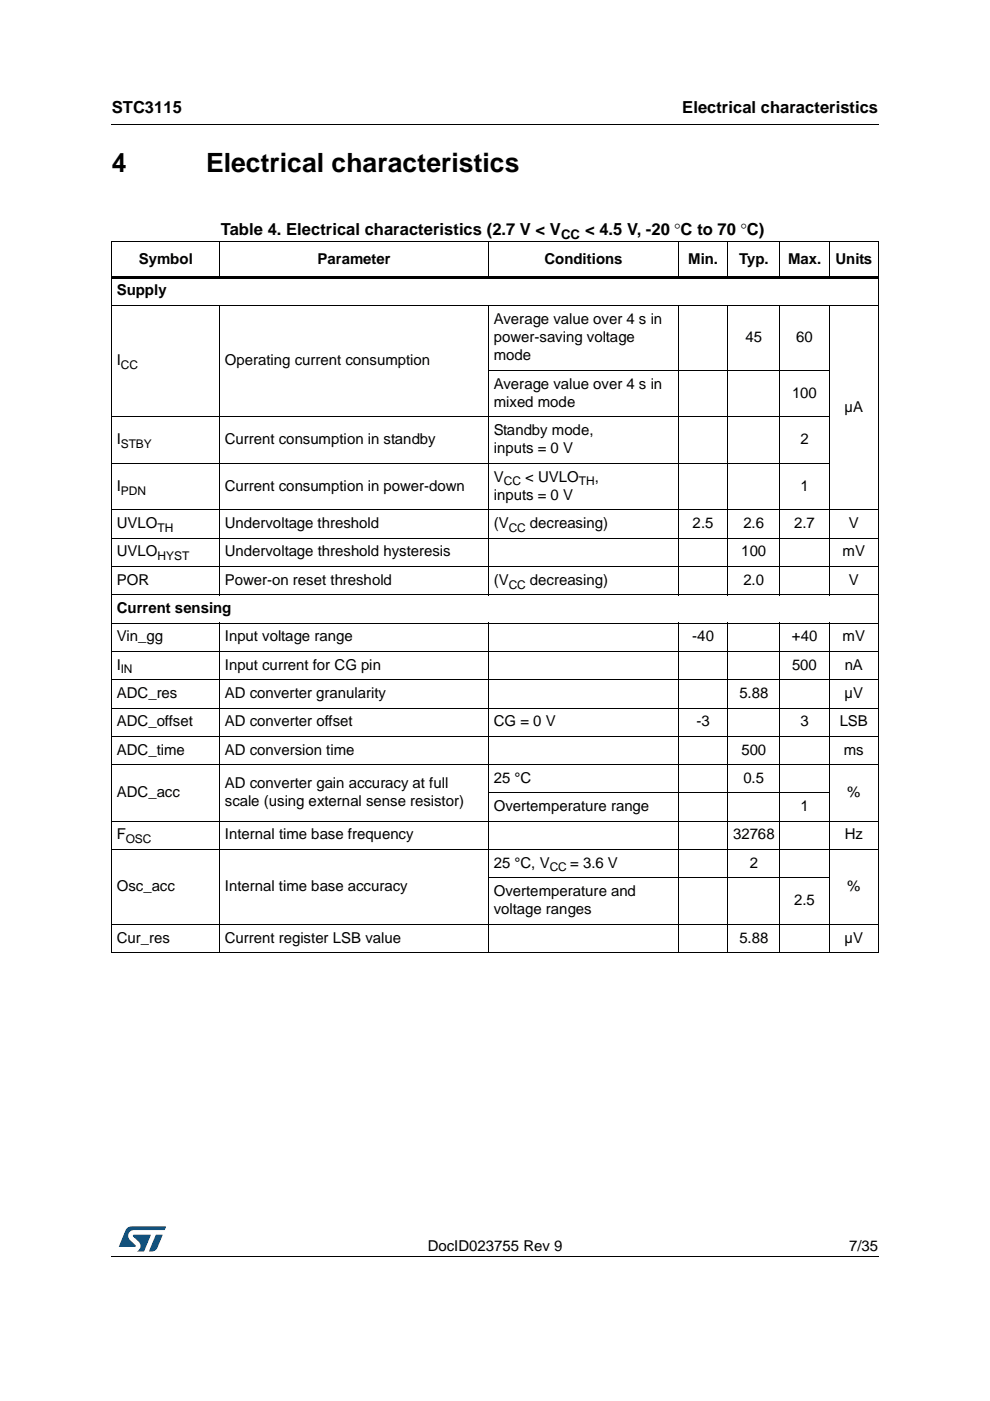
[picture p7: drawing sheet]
<svg xmlns="http://www.w3.org/2000/svg" width="210mm" height="297mm" viewBox="0 0 210 297" stroke-linecap="round" stroke-linejoin="round" font-family="sans-serif">
<defs><g id="words">
<g font-size="5.6">
<text x="23.7" y="36.4">4</text>
<text x="43.7" y="36.4">Electrical characteristics</text>
</g>
<g font-size="3.5">
<text x="23.7" y="23.9">STC3115</text>
<text x="144.6" y="23.9">Electrical characteristics</text>
<text x="46.8" y="49.8">Table 4. Electrical characteristics (2.7 V &lt; V</text>
<text x="124" y="49.8">&lt; 4.5 V, -20 °C to 70 °C)</text>
</g>
<g font-size="3.2">
<text x="29.4" y="55.9">Symbol</text>
<text x="67.4" y="55.9">Parameter</text>
<text x="115.4" y="55.9">Conditions</text>
<text x="145.9" y="55.9">Min.</text>
<text x="156.7" y="55.9">Typ.</text>
<text x="167.1" y="55.9">Max.</text>
<text x="177.1" y="55.9">Units</text>
<text x="24.8" y="62.6">Supply</text>
<text x="104.7" y="68.6">Average value over 4 s in</text>
<text x="24.8" y="77.4">I</text>
<text x="47.7" y="77.4">Operating current consumption</text>
<text x="104.7" y="72.5">power-saving voltage</text>
<text x="104.7" y="76.4">mode</text>
<text x="158.1" y="72.5">45</text>
<text x="168.8" y="72.5">60</text>
<text x="104.7" y="82.4">Average value over 4 s in</text>
<text x="104.7" y="86.2">mixed mode</text>
<text x="167.9" y="84.3">100</text>
<text x="179.1" y="87.3">µA</text>
<text x="24.8" y="94.2">I</text>
<text x="47.7" y="94.2">Current consumption in standby</text>
<text x="104.7" y="92.2">Standby mode,</text>
<text x="169.7" y="94.2">2</text>
<text x="104.7" y="96.1">inputs = 0 V</text>
<text x="24.8" y="104.1">I</text>
<text x="47.7" y="104.1">Current consumption in power-down</text>
<text x="104.7" y="102.1">V</text>
<text x="104.7" y="106">inputs = 0 V</text>
<text x="111.4" y="102.1">&lt; UVLO</text>
<text x="126.1" y="102.1">,</text>
<text x="169.7" y="104.1">1</text>
<text x="24.8" y="112">UVLO</text>
<text x="47.7" y="112">Undervoltage threshold</text>
<text x="104.7" y="112">(V</text>
<text x="112.4" y="112">decreasing)</text>
<text x="146.9" y="112">2.5</text>
<text x="157.6" y="112">2.6</text>
<text x="168.4" y="112">2.7</text>
<text x="180" y="112">V</text>
<text x="24.8" y="118">UVLO</text>
<text x="47.7" y="118">Undervoltage threshold hysteresis</text>
<text x="157.2" y="118">100</text>
<text x="178.6" y="118">mV</text>
<text x="24.8" y="124">POR</text>
<text x="47.7" y="124">Power-on reset threshold</text>
<text x="104.7" y="124">(V</text>
<text x="112.4" y="124">decreasing)</text>
<text x="157.6" y="124">2.0</text>
<text x="180" y="124">V</text>
<text x="24.8" y="130">Current sensing</text>
<text x="24.8" y="136">Vin_gg</text>
<text x="47.7" y="136">Input voltage range</text>
<text x="146.8" y="136">-40</text>
<text x="167.9" y="136">+40</text>
<text x="178.7" y="136">mV</text>
<text x="24.8" y="142">I</text>
<text x="47.7" y="142">Input current for CG pin</text>
<text x="167.9" y="142">500</text>
<text x="179.1" y="142">nA</text>
<text x="24.8" y="148">ADC_res</text>
<text x="47.7" y="148">AD converter granularity</text>
<text x="156.8" y="148">5.88</text>
<text x="179.1" y="148">µV</text>
<text x="24.8" y="154">ADC_offset</text>
<text x="47.7" y="154">AD converter offset</text>
<text x="104.7" y="154">CG = 0 V</text>
<text x="147.7" y="154">-3</text>
<text x="169.7" y="154">3</text>
<text x="178.1" y="154">LSB</text>
<text x="24.8" y="160">ADC_time</text>
<text x="47.7" y="160">AD conversion time</text>
<text x="157.2" y="160">500</text>
<text x="178.9" y="160">ms</text>
<text x="47.7" y="167">AD converter gain accuracy at full</text>
<text x="104.7" y="166">25 °C</text>
<text x="157.6" y="166">0.5</text>
<text x="24.8" y="169">ADC_acc</text>
<text x="47.7" y="170.9">scale (using external sense resistor)</text>
<text x="104.7" y="172">Overtemperature range</text>
<text x="169.7" y="172">1</text>
<text x="179.6" y="169">%</text>
<text x="24.8" y="178">F</text>
<text x="47.7" y="178">Internal time base frequency</text>
<text x="155.4" y="178">32768</text>
<text x="179.1" y="178">Hz</text>
<text x="104.7" y="184">25 °C, V</text>
<text x="120.9" y="184">= 3.6 V</text>
<text x="159" y="184">2</text>
<text x="24.8" y="188.9">Osc_acc</text>
<text x="47.7" y="188.9">Internal time base accuracy</text>
<text x="104.7" y="189.9">Overtemperature and</text>
<text x="168.4" y="191.9">2.5</text>
<text x="179.6" y="188.9">%</text>
<text x="104.7" y="193.8">voltage ranges</text>
<text x="24.8" y="199.9">Cur_res</text>
<text x="47.7" y="199.9">Current register LSB value</text>
<text x="156.8" y="199.9">5.88</text>
<text x="179.1" y="199.9">µV</text>
<text x="90.7" y="265.1">DocID023755 Rev 9</text>
<text x="180.1" y="265.1">7/35</text>
</g>
<text font-size="2.8" x="119" y="50.7">CC</text>
<g font-size="2.5">
<text x="25.6" y="78.2">CC</text>
<text x="25.6" y="95">STBY</text>
<text x="25.6" y="104.9">PDN</text>
<text x="106.8" y="102.9">CC</text>
<text x="122.7" y="102.9">TH</text>
<text x="33.4" y="112.8">TH</text>
<text x="107.9" y="112.8">CC</text>
<text x="33.4" y="118.8">HYST</text>
<text x="107.9" y="124.8">CC</text>
<text x="25.6" y="142.8">IN</text>
<text x="26.7" y="178.8">OSC</text>
<text x="116.5" y="184.7">CC</text>
</g>
</g></defs>
<path d="M23.6 26.2l.1 .2zM23.6 266.3l.1 .1z" fill="#000"/>
<path d="M23.7 26.3h162.6M23.7 266.4h162.6" fill="none" stroke="#000" stroke-width=".21"/>
<path d="M25.2 260h10v5.3h-10z" fill="#fff"/>
<g fill="#005189">
<path d="M26.8 260.5l1.1-.5 7.3 .1-.3 .7h-6.5a1.31 1.31 0 0 0-1.2 1.1 1.31 1.31 0 0 0 .8 1.4l.7 .7v.3l-3.5 .1z"/>
<path d="M33.1 261.8h1.4l-.7 1.6a2.16 2.16 0 0 1-1.3 1.9l-.9-.1z"/>
<path d="M28.2 261.8l3.8 .1-1.4 3.3-1.6 .1a1.43 1.43 0 0 0 .6-1.7l-1.4-1.4z"/>
</g>
<g fill="none" stroke="#000" stroke-width=".21">
<path d="M23.6 51.3h162.7M23.7 51.4v150.5M46.6 51.2v7.8M103.6 51.2v7.8M143.8 51.2v7.8M154.3 51.2v7.8M165.3 51.2v7.8M175.9 51.2v7.8M186.2 51.4v150.5M23.6 64.7h162.7M46.6 64.6v61.6M103.5 78.5h72.4"/>
<path d="M103.6 64.6v61.6M143.8 64.6v61.6M154.3 64.6v61.6M165.3 64.6v61.6M175.9 64.6v61.6M23.6 88.3h152.3M23.6 98.3h152.3M23.6 108.1h162.7M23.6 114.1h162.7M23.6 120.1h162.7M23.6 126.1h162.7M23.6 132.1h162.7"/>
<path d="M23.6 138.1h162.7M46.6 132v70.1M103.6 132v70.1M143.8 132v70.1M154.3 132v70.1M165.3 132v70.1M175.9 132v70.1M23.6 144.1h162.7M23.6 150.1h162.7M23.6 156.1h162.7M23.6 162.1h162.7M23.6 174.1h162.7"/>
<path d="M103.5 168.1h72.4M23.6 180.1h162.7M23.6 196h162.7M103.5 186.1h72.4M23.6 202h162.7"/>
</g>
<path d="M23.6 58.5h162.7v.5h-162.7z" fill="#000"/>
<use href="#words"/>
</svg>
